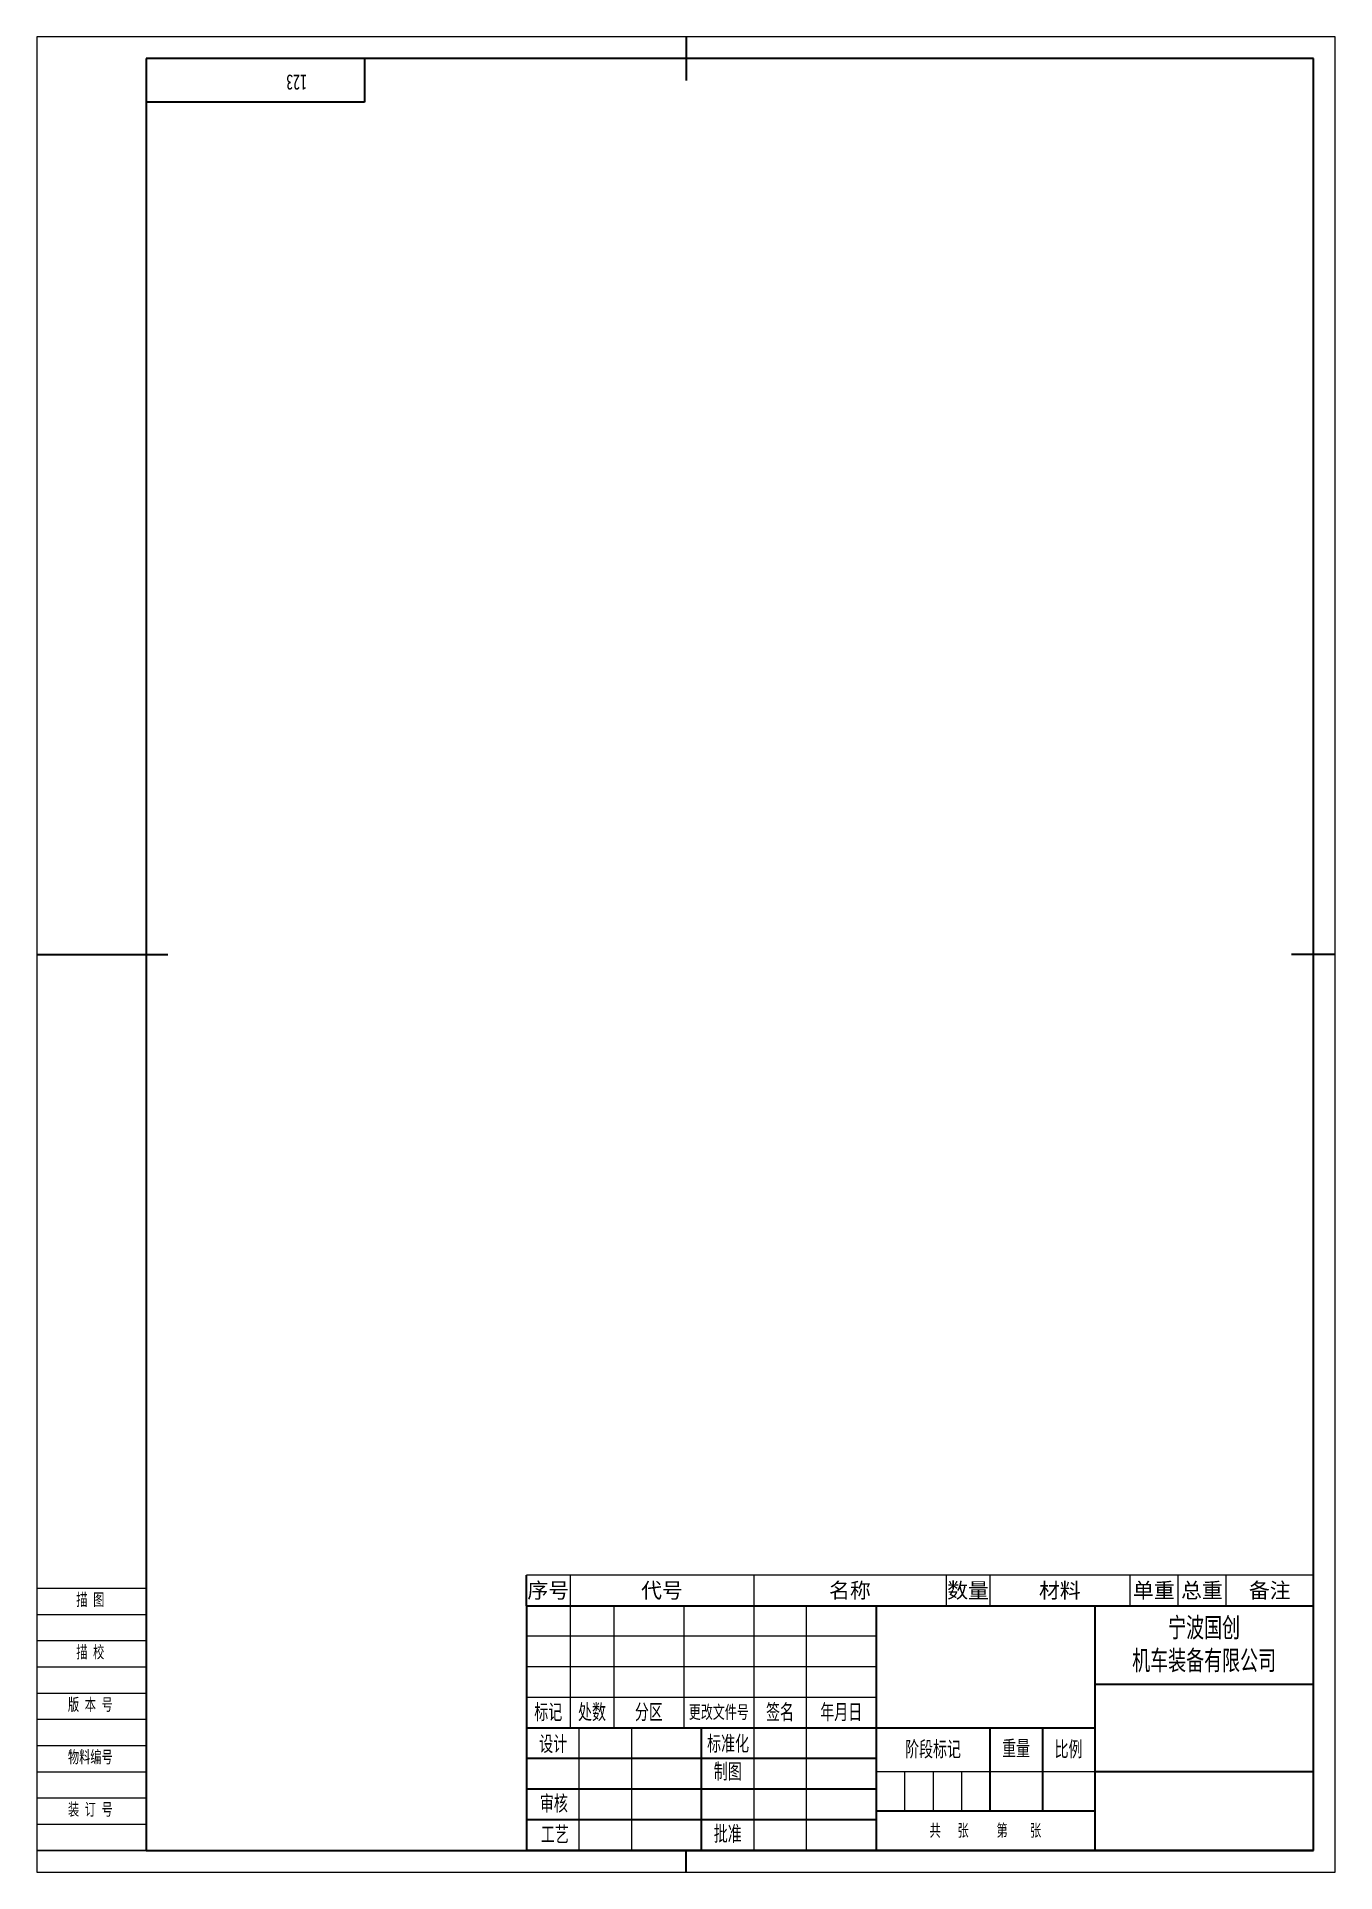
# Model space of a CAD drawing. Extents: x -292 to 5, y -61 to 359.
import ezdxf
from ezdxf.enums import TextEntityAlignment as Align

# ---------------------------------------------------------------- set-up
doc = ezdxf.new("R2010")
doc.units = 0
doc.header["$MEASUREMENT"] = 0
doc.layers.get('0').update_dxf_attribs({"linetype": 'CONTINUOUS'})
for name, color, linetype, lineweight in [('02标注线', 3, 'CONTINUOUS', 18), ('03细实线', 4, 'CONTINUOUS', 15), ('尺寸线层', 3, 'CONTINUOUS', 18), ('粗实线层', 7, 'CONTINUOUS', 35), ('细实线', 4, 'CONTINUOUS', 13), ('细实线层', 7, 'CONTINUOUS', 18)]:
    doc.layers.add(name, color=color, linetype=linetype, lineweight=lineweight)
doc.layers.add('1', color=7, linetype='CONTINUOUS')
doc.styles.add('仿宋', font='simfang.ttf', dxfattribs={"width": 0.67, "height": 2.8})
doc.styles.add('宋体', font='')
doc.styles.add('标准', font='txt.shx', dxfattribs={"bigfont": 'gbcbig.shx'})
doc.styles.get('宋体').set_extended_font_data('宋体')

# ---------------------------------------------------------------- blocks, each defined once
blk = doc.blocks.new('*X116')
at = {"layer": '粗实线层'}
for p, q in [((50, 0), (50, -10)), ((50, -10), (0, -10))]:
    blk.add_line(p, q, dxfattribs=at)
at = {"layer": '尺寸线层', "style": '标准'}
blk.add_attdef('图纸编号', text='', height=5.19, rotation=180, dxfattribs=at).set_placement((25, -5), align=Align.MIDDLE_CENTER)
blk = doc.blocks.new('$CAXA_FRAME_13B17AC1$_0')
at = {"layer": '粗实线层'}
for p, q in [((0, 210), (0, 200)), ((143.5, 205), (-123.5, 205)), ((-123.5, 205), (-123.5, -205)), ((143.5, -205), (143.5, 205)), ((-148.5, 0), (-118.5, 0)), ((148.5, 0), (138.5, 0)), ((-123.5, -205), (143.5, -205)), ((0, -210), (0, -205))]:
    blk.add_line(p, q, dxfattribs=at)
at = {"layer": '细实线层'}
for p, q in [((148.5, 210), (-148.5, 210)), ((-148.5, 210), (-148.5, -210)), ((148.5, -210), (148.5, 210)), ((-148.5, -210), (148.5, -210))]:
    blk.add_line(p, q, dxfattribs=at)
blk = doc.blocks.new('SPCADTITLE')
at = {"layer": '粗实线层'}
for p, q in [((-180, 56), (-180, 0)), ((-180, 56), (0, 56)), ((-100, 56), (-100, 0)), ((-50, 56), (-50, 0)), ((0, 0), (0, 56)), ((0, 38), (-50, 38)), ((-50, 28), (-180, 28)), ((-140, 28), (-140, 0)), ((-74, 28), (-74, 9)), ((-62, 28), (-62, 9)), ((-100, 21), (-180, 21)), ((0, 18), (-50, 18)), ((-100, 14), (-180, 14)), ((-50, 9), (-100, 9)), ((-100, 7), (-180, 7)), ((0, 0), (-180, 0))]:
    blk.add_line(p, q, dxfattribs=at)
at = {"layer": '细实线层'}
for p, q in [((-170, 56), (-170, 28)), ((-160, 56), (-160, 28)), ((-144, 56), (-144, 28)), ((-128, 56), (-128, 0)), ((-116, 56), (-116, 0)), ((-100, 49), (-180, 49)), ((-100, 42), (-180, 42)), ((-292, 36), (-267, 36)), ((-100, 35), (-180, 35)), ((-292, 30), (-267, 30)), ((-168, 28), (-168, 0)), ((-156, 28), (-156, 0)), ((-292, 24), (-267, 24)), ((-292, 18), (-267, 18)), ((-50, 18), (-100, 18)), ((-93.5, 18), (-93.5, 9)), ((-87, 18), (-87, 9)), ((-80.5, 18), (-80.5, 9)), ((-292, 12), (-267, 12))]:
    blk.add_line(p, q, dxfattribs=at)
at = {"layer": '02标注线', "char_height": 3.5, "attachment_point": 5, "line_spacing_factor": 0.963108, "style": '仿宋'}
for s, insert, width in [('阶段标记', (-87, 23), 26), ('重量', (-68, 23.25), 12), ('比例', (-56, 23), 12)]:
    blk.add_mtext(s, dxfattribs=dict(at, insert=insert, width=width))
at = {"layer": '03细实线', "style": '仿宋'}
for tag, height, width, p in [('USR_DJ', 3.5, 0.699444, (-68, 13.5)), ('比例', 3.5, 0.699444, (-56, 13.5)), ('共几张', 2, 0.67, (-84.11, 4.69)), ('第几张', 2, 0.67, (-66.9, 4.71))]:
    blk.add_attdef(tag, text='', height=height, dxfattribs=dict(at, width=width)).set_placement(p, align=Align.MIDDLE_CENTER)
at = {"layer": '1'}
for tag, height, style, width, p, p2 in [('SHEJI', 6.36, '宋体', 0.506972, (-167.75, 21.36), (-156.22, 21.36)), ('RIQI1', 2.8, '仿宋', 0.932592, (-153.13, 22.72), (-143.58, 22.72)), ('BIAOZHUNHUA', 6.36, '宋体', 0.230442, (-127.75, 21.36), (-116.22, 21.36)), ('RIQI4', 2.8, '仿宋', 0.932592, (-113.13, 22.72), (-103.58, 22.72)), ('ZHITU', 6.36, '宋体', 0.506972, (-127.75, 14.36), (-116.22, 14.36)), ('RIQI5', 2.8, '仿宋', 0.932592, (-113.13, 15.72), (-103.58, 15.72)), ('SHENHE', 6.36, '宋体', 0.422477, (-167.75, 7.36), (-156.22, 7.36)), ('RIQI2', 2.8, '仿宋', 0.932592, (-153.13, 8.72), (-143.58, 8.72)), ('GONGYI', 6.36, '宋体', 0.422477, (-167.75, 0.36), (-156.22, 0.36)), ('RIQI3', 2.8, '仿宋', 0.932592, (-153.13, 1.72), (-143.58, 1.72)), ('PIZHUN', 6.36, '宋体', 0.422477, (-127.75, 0.36), (-116.22, 0.36)), ('RIQI6', 2.8, '仿宋', 0.932592, (-113.13, 1.72), (-103.58, 1.72))]:
    blk.add_attdef(tag, text='', height=height, dxfattribs=dict(at, style=style, width=width)).set_placement(p, p2, align=Align.FIT)
at = {"layer": '1', "style": '标准', "width": 0.667, "flags": 1}
blk.add_attdef('ITEMKINDID', text='', height=2.5, dxfattribs=at).set_placement((-108.09, 10.09), align=Align.MIDDLE_CENTER)
at = {"layer": '尺寸线层', "attachment_point": 5, "line_spacing_factor": 0.963108, "style": '仿宋'}
for s, insert, char_height, width in [('版 本 号', (-279.74, 33.24), 2.8, 39.9562), ('标记', (-175, 31.5), 3.5, 16), ('处数', (-165, 31.5), 3.5, 16), ('分区', (-152, 31.5), 3.5, 16), ('更改文件号', (-136, 31.5), 3, 16), ('签名', (-122, 31.5), 3.5, 16), ('年月日', (-108, 31.5), 3.5, 16), ('设计', (-173.87, 24.21), 3.5, 16), ('标准化', (-133.87, 24.28), 3.5, 16), ('物料编号', (-279.74, 21.24), 2.8, 39.9562), ('制图', (-133.95, 17.92), 3.5, 16), ('审核', (-173.72, 10.6), 3.5, 16), ('工艺', (-173.5, 3.57), 3.5, 16), ('批准', (-133.95, 3.65), 3.5, 16), ('共   张     第    张', (-75.02, 4.44), 2.8, 46.2253)]:
    blk.add_mtext(s, dxfattribs=dict(at, insert=insert, char_height=char_height, width=width))
at = {"layer": '细实线', "insert": (-25, 47), "char_height": 4.5, "width": 50, "attachment_point": 5, "style": '仿宋'}
blk.add_mtext('{\\C3;宁波国创\\P机车装备有限公司}', dxfattribs=at)
at = {"layer": '细实线', "style": '仿宋', "width": 0.67}
for tag, p in [('MATERIAL', (-75, 42)), ('ITEMNAME', (-25, 28)), ('DRAWID', (-25, 9))]:
    blk.add_attdef(tag, text='', height=4.2, dxfattribs=at).set_placement(p, align=Align.MIDDLE_CENTER)
at = {"layer": '细实线', "ltscale": 0.5, "style": '宋体', "width": 0.455714}
blk.add_attdef('REVLABEL', text='', height=2.5, dxfattribs=at).set_placement((-282.57, 25.83), (-276.05, 25.83), align=Align.FIT)
at = {"layer": '细实线', "ltscale": 0.5, "style": '仿宋', "width": 0.67}
blk.add_attdef('ITEMCODE', text='', height=2.8, dxfattribs=at).set_placement((-279.7, 14.98), align=Align.MIDDLE_CENTER)
blk = doc.blocks.new('SPCADBOM')
for p, q in [((0, 7), (0, 0)), ((0, 0), (-180, 0))]:
    blk.add_line(p, q)
at = {"layer": '03细实线', "color": 0}
blk.add_line((0, 7), (-180, 7), dxfattribs=at)
at = {"layer": '03细实线'}
for p, q in [((-170, 7), (-170, 0)), ((-128, 7), (-128, 0)), ((-84, 7), (-84, 0)), ((-74, 7), (-74, 0)), ((-42, 7), (-42, 0)), ((-31, 7), (-31, 0)), ((-20, 7), (-20, 0))]:
    blk.add_line(p, q, dxfattribs=at)
at = {"layer": '粗实线层'}
blk.add_line((-180, 0), (-180, 7), dxfattribs=at)
at = {"layer": '细实线', "style": '仿宋'}
for tag, p in [('PI_INCEALSEQ', (-175, 3.5)), ('DRAWID', (-149, 3.5)), ('ITEMNAME', (-106, 3.5)), ('QTY', (-79, 3.5)), ('MATERIAL', (-58, 3.5)), ('USR_DJ', (-36.5, 3.5)), ('USR_ZJ', (-25.5, 3.5)), ('NOTE', (-10, 3.5))]:
    blk.add_attdef(tag, text='', height=3.5, dxfattribs=at).set_placement(p, align=Align.MIDDLE_CENTER)
at = {"layer": '细实线', "style": '仿宋', "flags": 1}
blk.add_attdef('ITEMCODE', text='', height=3.5, dxfattribs=at).set_placement((7.67, 3.51), align=Align.MIDDLE_CENTER)

msp = doc.modelspace()

# ---------------------------------------------------------------- linework, layer by layer
msp.add_line((-267, -56), (-292, -56))
at = {"layer": '细实线层'}
for p, q in [((-292, 4), (-267, 4)), ((-292, -2), (-267, -2)), ((-292, -8), (-267, -8)), ((-292, -14), (-267, -14)), ((-292, -50), (-267, -50))]:
    msp.add_line(p, q, dxfattribs=at)

# ---------------------------------------------------------------- block references
msp.add_blockref('SPCADBOM', (0, 0)).add_auto_attribs({'DRAWID': '代号', 'NOTE': '备注', 'USR_ZJ': '总重', 'USR_DJ': '单重', 'MATERIAL': '材料', 'QTY': '数量', 'ITEMNAME': '名称', 'PI_INCEALSEQ': '序号'})
msp.add_blockref('SPCADTITLE', (0, -56))
at = {"layer": '粗实线层'}
for name, p in [('$CAXA_FRAME_13B17AC1$_0', (-143.5, 149)), ('*X116', (-267, 354))]:
    msp.add_blockref(name, p, dxfattribs=at)

# ---------------------------------------------------------------- texts
at = {"insert": (-230.17, 346.81), "char_height": 3.5, "attachment_point": 1, "rotation": 180, "style": '仿宋'}
msp.add_mtext_dynamic_manual_height_columns('123', width=34.3712, gutter_width=14, heights=[0], dxfattribs=at)
at = {"layer": '尺寸线层', "char_height": 2.8, "width": 39.9562, "attachment_point": 5, "line_spacing_factor": 0.963108, "style": '仿宋'}
for s, insert in [('描 图', (-279.74, 1.24)), ('描 校', (-279.74, -10.76)), ('装 订 号', (-279.74, -46.76))]:
    msp.add_mtext(s, dxfattribs=dict(at, insert=insert))

doc.saveas('drawing.dxf')
